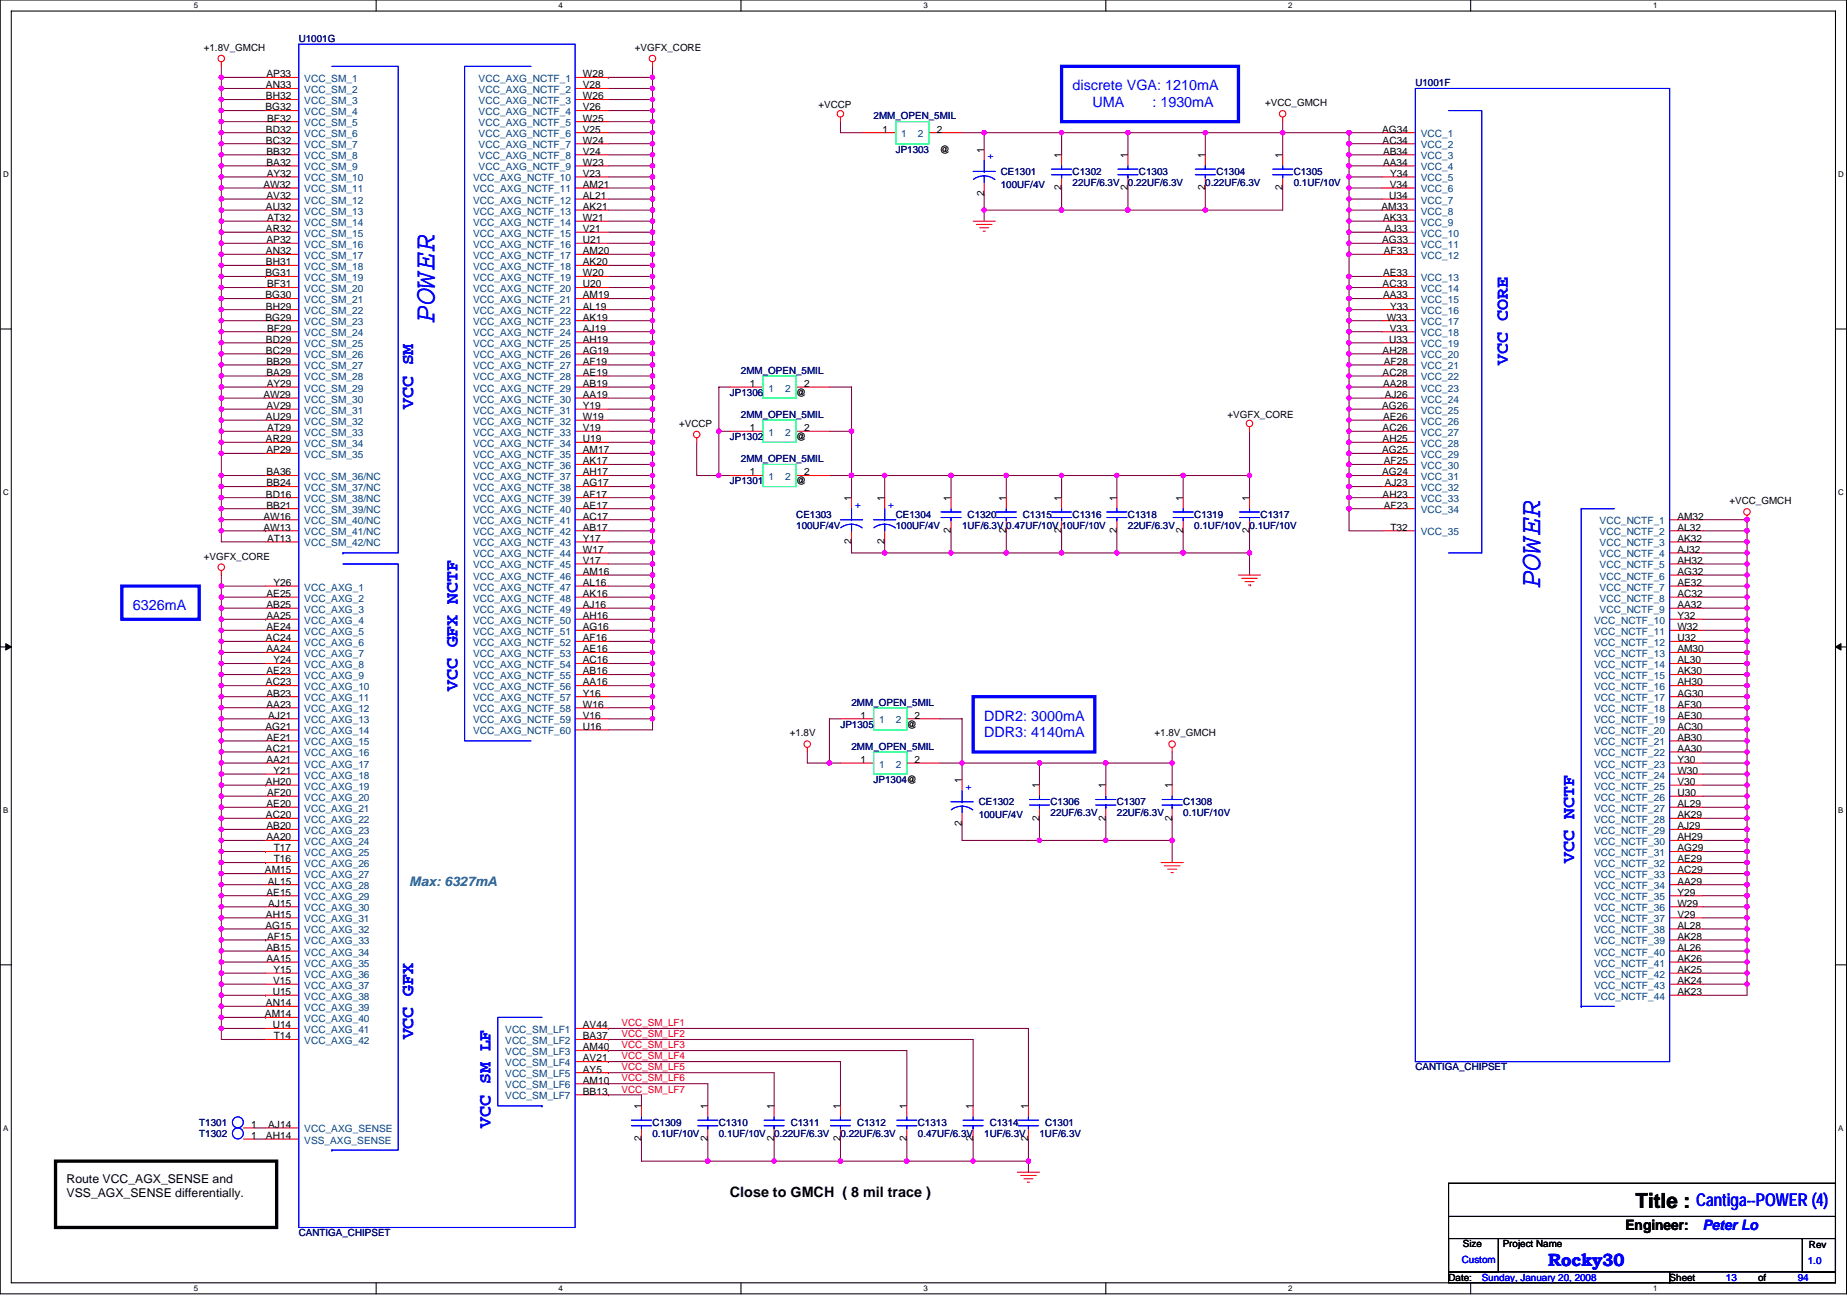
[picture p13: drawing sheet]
<svg xmlns="http://www.w3.org/2000/svg" width="297mm" height="210mm" viewBox="0 0 297 210" stroke-linecap="round" stroke-linejoin="round" font-family="sans-serif">
<defs><g id="words">
<g font-size="4.8" fill="#00f">
<text x="69.9" y="51.9" transform="rotate(-90 69.9 51.9)">POWER</text>
<text x="247.7" y="94.6" transform="rotate(-90 247.7 94.6)">POWER</text>
</g>
<text font-size="3.4" x="263" y="194.2">Title :</text>
<g font-size="2.8" fill="#00f">
<text x="242.5" y="58.7" transform="rotate(-90 242.5 58.7)">VCC CORE</text>
<text x="66.5" y="65.8" transform="rotate(-90 66.5 65.8)">VCC SM</text>
<text x="73.6" y="111.1" transform="rotate(-90 73.6 111.1)">VCC GFX NCTF</text>
<text x="253.1" y="138.7" transform="rotate(-90 253.1 138.7)">VCC NCTF</text>
<text x="66.5" y="167.1" transform="rotate(-90 66.5 167.1)">VCC GFX</text>
<text x="78.9" y="181.4" transform="rotate(-90 78.9 181.4)">VCC SM LF</text>
<text x="272.8" y="193.9">Cantiga--POWER (4)</text>
<text x="249" y="203.6">Rocky30</text>
</g>
<g font-size="2.3" fill="#00f">
<text x="172.5" y="14.5">discrete VGA: 1210mA</text>
<text x="175.7" y="17.2">UMA</text>
<text x="185.3" y="17.2">: 1930mA</text>
<text x="21.4" y="98.1">6326mA</text>
<text x="158.3" y="115.9">DDR2: 3000mA</text>
<text x="158.3" y="118.5">DDR3: 4140mA</text>
<text x="273.9" y="197.7">Peter Lo</text>
</g>
<g font-size="2.3">
<text x="117.4" y="192.4">Close to GMCH ( 8 mil trace )</text>
<text x="261.4" y="197.7">Engineer:</text>
</g>
<text font-size="2.1" fill="#008080" x="65.8" y="142.4">Max: 6327mA</text>
<g font-size="1.9">
<text x="10.7" y="190.2">Route VCC_AGX_SENSE and</text>
<text x="10.7" y="192.5">VSS_AGX_SENSE differentially.</text>
</g>
<g font-size="1.6">
<text x="32.8" y="8.2">+1.8V_GMCH</text>
<text x="102.1" y="8.2">+VGFX_CORE</text>
<text x="42.7" y="17.8">BG32</text>
<text x="42.8" y="14.2">AN33</text>
<text x="42.8" y="16">BH32</text>
<text x="42.9" y="12.4">AP33</text>
<text x="93.7" y="14.2">V28</text>
<text x="93.7" y="16">W26</text>
<text x="93.7" y="17.8">V26</text>
<text x="93.7" y="12.4">W28</text>
<text x="131.6" y="17.4">+VCCP</text>
<text x="203.5" y="17.1">+VCC_GMCH</text>
<text x="42.8" y="21.3">BD32</text>
<text x="42.8" y="23.1">BC32</text>
<text x="43" y="19.5">BF32</text>
<text x="93.7" y="19.5">W25</text>
<text x="93.7" y="21.3">V25</text>
<text x="93.7" y="23.1">W24</text>
<text x="141.9" y="21.3">1</text>
<text x="150.6" y="21.3">2</text>
<text x="222.3" y="21.3">AG34</text>
<text x="222.4" y="23.1">AC34</text>
<text x="42.9" y="24.9">BB32</text>
<text x="42.9" y="26.6">BA32</text>
<text x="42.9" y="28.4">AY32</text>
<text x="93.7" y="24.9">V24</text>
<text x="93.7" y="26.6">W23</text>
<text x="93.7" y="28.4">V23</text>
<text x="151.2" y="24.5">@</text>
<text x="158.3" y="24.5" transform="rotate(-90 158.3 24.5)">1</text>
<text x="170.7" y="25.4" transform="rotate(-90 170.7 25.4)">1</text>
<text x="181.4" y="25.4" transform="rotate(-90 181.4 25.4)">1</text>
<text x="193.8" y="25.4" transform="rotate(-90 193.8 25.4)">1</text>
<text x="206.3" y="25.4" transform="rotate(-90 206.3 25.4)">1</text>
<text x="222.4" y="24.9">AB34</text>
<text x="222.4" y="26.6">AA34</text>
<text x="223.6" y="28.4">Y34</text>
<text x="42.4" y="30.2">AW32</text>
<text x="42.8" y="33.8">AU32</text>
<text x="42.9" y="32">AV32</text>
<text x="42.9" y="35.5">AT32</text>
<text x="93.7" y="30.2">AM21</text>
<text x="93.7" y="32">AL21</text>
<text x="93.7" y="33.8">AK21</text>
<text x="93.7" y="35.5">W21</text>
<text x="158.3" y="31.5" transform="rotate(-90 158.3 31.5)">2</text>
<text x="170.7" y="30.6" transform="rotate(-90 170.7 30.6)">2</text>
<text x="181.4" y="30.6" transform="rotate(-90 181.4 30.6)">2</text>
<text x="193.8" y="30.6" transform="rotate(-90 193.8 30.6)">2</text>
<text x="206.3" y="30.6" transform="rotate(-90 206.3 30.6)">2</text>
<text x="222.2" y="33.8">AM33</text>
<text x="222.4" y="35.5">AK33</text>
<text x="223.4" y="32">U34</text>
<text x="223.5" y="30.2">V34</text>
<text x="42.8" y="37.3">AR32</text>
<text x="42.8" y="40.9">AN32</text>
<text x="42.9" y="39.1">AP32</text>
<text x="93.7" y="37.3">V21</text>
<text x="93.7" y="39.1">U21</text>
<text x="93.7" y="40.9">AM20</text>
<text x="222.3" y="39.1">AG33</text>
<text x="222.5" y="40.9">AF33</text>
<text x="222.7" y="37.3">AJ33</text>
<text x="42.7" y="44.4">BG31</text>
<text x="42.7" y="48">BG30</text>
<text x="42.8" y="42.7">BH31</text>
<text x="43" y="46.2">BF31</text>
<text x="93.7" y="42.7">AK20</text>
<text x="93.7" y="44.4">W20</text>
<text x="93.7" y="46.2">U20</text>
<text x="93.7" y="48">AM19</text>
<text x="222.4" y="46.2">AC33</text>
<text x="222.4" y="44.4">AE33</text>
<text x="222.4" y="48">AA33</text>
<text x="42.7" y="51.5">BG29</text>
<text x="42.8" y="49.8">BH29</text>
<text x="43" y="53.3">BF29</text>
<text x="93.7" y="49.8">AL19</text>
<text x="93.7" y="51.5">AK19</text>
<text x="93.7" y="53.3">AJ19</text>
<text x="223" y="51.5">W33</text>
<text x="223.5" y="53.3">V33</text>
<text x="223.6" y="49.8">Y33</text>
<text x="42.8" y="55.1">BD29</text>
<text x="42.8" y="56.9">BC29</text>
<text x="42.9" y="58.7">BB29</text>
<text x="93.7" y="55.1">AH19</text>
<text x="93.7" y="56.9">AG19</text>
<text x="93.7" y="58.7">AF19</text>
<text x="222.4" y="56.9">AH28</text>
<text x="222.5" y="58.7">AF28</text>
<text x="223.4" y="55.1">U33</text>
<text x="42.4" y="64">AW29</text>
<text x="42.9" y="60.4">BA29</text>
<text x="42.9" y="65.8">AV29</text>
<text x="42.9" y="62.2">AY29</text>
<text x="93.7" y="60.4">AE19</text>
<text x="93.7" y="62.2">AB19</text>
<text x="93.7" y="64">AA19</text>
<text x="93.7" y="65.8">Y19</text>
<text x="120.6" y="62.2">1</text>
<text x="128.1" y="63.6">@</text>
<text x="129.3" y="62.2">2</text>
<text x="222.3" y="65.8">AG26</text>
<text x="222.4" y="60.4">AC28</text>
<text x="222.4" y="62.2">AA28</text>
<text x="222.7" y="64">AJ26</text>
<text x="42.8" y="67.5">AU29</text>
<text x="42.8" y="71.1">AR29</text>
<text x="42.9" y="69.3">AT29</text>
<text x="93.7" y="67.5">W19</text>
<text x="93.7" y="69.3">V19</text>
<text x="93.7" y="71.1">U19</text>
<text x="109.2" y="68.6">+VCCP</text>
<text x="120.6" y="69.3">1</text>
<text x="128.1" y="70.8">@</text>
<text x="129.3" y="69.3">2</text>
<text x="197.4" y="67.2">+VGFX_CORE</text>
<text x="222.4" y="69.3">AC26</text>
<text x="222.4" y="71.1">AH25</text>
<text x="222.4" y="67.5">AE26</text>
<text x="42.9" y="72.9">AP29</text>
<text x="42.9" y="76.4">BA36</text>
<text x="93.7" y="72.9">AM17</text>
<text x="93.7" y="74.7">AK17</text>
<text x="93.7" y="76.4">AH17</text>
<text x="120.6" y="76.4">1</text>
<text x="128.1" y="77.9">@</text>
<text x="129.3" y="76.4">2</text>
<text x="222.3" y="72.9">AG25</text>
<text x="222.3" y="76.4">AG24</text>
<text x="222.5" y="74.7">AF25</text>
<text x="42.4" y="83.5">AW16</text>
<text x="42.8" y="80">BD16</text>
<text x="42.9" y="78.2">BB24</text>
<text x="42.9" y="81.8">BB21</text>
<text x="93.7" y="78.2">AG17</text>
<text x="93.7" y="80">AF17</text>
<text x="93.7" y="81.8">AE17</text>
<text x="93.7" y="83.5">AC17</text>
<text x="136.9" y="80.5" transform="rotate(-90 136.9 80.5)">1</text>
<text x="142.3" y="80.5" transform="rotate(-90 142.3 80.5)">1</text>
<text x="152.9" y="80.5" transform="rotate(-90 152.9 80.5)">1</text>
<text x="161.8" y="80.5" transform="rotate(-90 161.8 80.5)">1</text>
<text x="170.7" y="80.5" transform="rotate(-90 170.7 80.5)">1</text>
<text x="179.6" y="80.5" transform="rotate(-90 179.6 80.5)">1</text>
<text x="190.3" y="80.5" transform="rotate(-90 190.3 80.5)">1</text>
<text x="200.9" y="80.5" transform="rotate(-90 200.9 80.5)">1</text>
<text x="222.4" y="80">AH23</text>
<text x="222.5" y="81.8">AF23</text>
<text x="222.7" y="78.2">AJ23</text>
<text x="269.8" y="83.5">AM32</text>
<text x="278.1" y="81.1">+VCC_GMCH</text>
<text x="32.8" y="90">+VGFX_CORE</text>
<text x="42.4" y="85.3">AW13</text>
<text x="42.9" y="87.1">AT13</text>
<text x="93.7" y="85.3">AB17</text>
<text x="93.7" y="87.1">Y17</text>
<text x="93.7" y="88.9">W17</text>
<text x="136.9" y="87.5" transform="rotate(-90 136.9 87.5)">2</text>
<text x="142.3" y="87.5" transform="rotate(-90 142.3 87.5)">2</text>
<text x="152.9" y="85.7" transform="rotate(-90 152.9 85.7)">2</text>
<text x="161.8" y="85.7" transform="rotate(-90 161.8 85.7)">2</text>
<text x="170.7" y="85.7" transform="rotate(-90 170.7 85.7)">2</text>
<text x="179.6" y="85.7" transform="rotate(-90 179.6 85.7)">2</text>
<text x="190.3" y="85.7" transform="rotate(-90 190.3 85.7)">2</text>
<text x="200.9" y="85.7" transform="rotate(-90 200.9 85.7)">2</text>
<text x="223.6" y="85.3">T32</text>
<text x="269.8" y="85.3">AL32</text>
<text x="269.8" y="87.1">AK32</text>
<text x="269.8" y="88.9">AJ32</text>
<text x="42.9" y="96">AE25</text>
<text x="44" y="94.2">Y26</text>
<text x="93.7" y="90.7">V17</text>
<text x="93.7" y="92.4">AM16</text>
<text x="93.7" y="94.2">AL16</text>
<text x="93.7" y="96">AK16</text>
<text x="269.8" y="90.7">AH32</text>
<text x="269.8" y="92.4">AG32</text>
<text x="269.8" y="94.2">AE32</text>
<text x="269.8" y="96">AC32</text>
<text x="42.9" y="97.8">AB25</text>
<text x="42.9" y="99.5">AA25</text>
<text x="42.9" y="101.3">AE24</text>
<text x="93.7" y="97.8">AJ16</text>
<text x="93.7" y="99.5">AH16</text>
<text x="93.7" y="101.3">AG16</text>
<text x="269.8" y="97.8">AA32</text>
<text x="269.8" y="99.5">Y32</text>
<text x="269.8" y="101.3">W32</text>
<text x="42.8" y="103.1">AC24</text>
<text x="42.9" y="104.9">AA24</text>
<text x="44" y="106.7">Y24</text>
<text x="93.7" y="103.1">AF16</text>
<text x="93.7" y="104.9">AE16</text>
<text x="93.7" y="106.7">AC16</text>
<text x="269.8" y="103.1">U32</text>
<text x="269.8" y="104.9">AM30</text>
<text x="269.8" y="106.7">AL30</text>
<text x="42.8" y="110.2">AC23</text>
<text x="42.9" y="108.4">AE23</text>
<text x="42.9" y="112">AB23</text>
<text x="42.9" y="113.8">AA23</text>
<text x="93.7" y="108.4">AB16</text>
<text x="93.7" y="110.2">AA16</text>
<text x="93.7" y="112">Y16</text>
<text x="93.7" y="113.8">W16</text>
<text x="269.8" y="108.4">AK30</text>
<text x="269.8" y="112">AG30</text>
<text x="269.8" y="113.8">AF30</text>
<text x="269.8" y="110.2">AH30</text>
<text x="42.7" y="117.3">AG21</text>
<text x="42.9" y="119.1">AE21</text>
<text x="43.1" y="115.5">AJ21</text>
<text x="93.7" y="115.5">V16</text>
<text x="93.7" y="117.3">U16</text>
<text x="127" y="118.4">+1.8V</text>
<text x="138.4" y="115.5">1</text>
<text x="145.8" y="117">@</text>
<text x="147.1" y="115.5">2</text>
<text x="185.7" y="118.4">+1.8V_GMCH</text>
<text x="269.8" y="117.3">AC30</text>
<text x="269.8" y="115.5">AE30</text>
<text x="269.8" y="119.1">AB30</text>
<text x="42.8" y="120.9">AC21</text>
<text x="42.9" y="122.7">AA21</text>
<text x="44" y="124.4">Y21</text>
<text x="138.4" y="122.7">1</text>
<text x="147.1" y="122.7">2</text>
<text x="154.7" y="125.9" transform="rotate(-90 154.7 125.9)">1</text>
<text x="269.8" y="124.4">W30</text>
<text x="269.8" y="120.9">AA30</text>
<text x="269.8" y="122.7">Y30</text>
<text x="42.8" y="126.2">AH20</text>
<text x="42.8" y="131.6">AC20</text>
<text x="42.9" y="129.8">AE20</text>
<text x="43" y="128">AF20</text>
<text x="167.1" y="132" transform="rotate(-90 167.1 132)">2</text>
<text x="167.1" y="126.8" transform="rotate(-90 167.1 126.8)">1</text>
<text x="177.8" y="132" transform="rotate(-90 177.8 132)">2</text>
<text x="177.8" y="126.8" transform="rotate(-90 177.8 126.8)">1</text>
<text x="188.5" y="132" transform="rotate(-90 188.5 132)">2</text>
<text x="188.5" y="126.8" transform="rotate(-90 188.5 126.8)">1</text>
<text x="269.8" y="126.2">V30</text>
<text x="269.8" y="128">U30</text>
<text x="269.8" y="129.8">AL29</text>
<text x="269.8" y="131.6">AK29</text>
<text x="42.9" y="133.3">AB20</text>
<text x="42.9" y="135.1">AA20</text>
<text x="44" y="136.9">T17</text>
<text x="154.7" y="132.8" transform="rotate(-90 154.7 132.8)">2</text>
<text x="269.8" y="133.3">AJ29</text>
<text x="269.8" y="135.1">AH29</text>
<text x="269.8" y="136.9">AG29</text>
<text x="42.6" y="140.4">AM15</text>
<text x="42.9" y="144">AE15</text>
<text x="43" y="142.2">AL15</text>
<text x="44" y="138.7">T16</text>
<text x="269.8" y="138.7">AE29</text>
<text x="269.8" y="140.4">AC29</text>
<text x="269.8" y="142.2">AA29</text>
<text x="269.8" y="144">Y29</text>
<text x="42.7" y="149.3">AG15</text>
<text x="42.8" y="147.6">AH15</text>
<text x="43.1" y="145.8">AJ15</text>
<text x="269.8" y="149.3">AL28</text>
<text x="269.8" y="145.8">W29</text>
<text x="269.8" y="147.6">V29</text>
<text x="42.9" y="152.9">AB15</text>
<text x="42.9" y="154.7">AA15</text>
<text x="43" y="151.1">AF15</text>
<text x="269.8" y="151.1">AK28</text>
<text x="269.8" y="152.9">AL26</text>
<text x="269.8" y="154.7">AK26</text>
<text x="42.8" y="161.8">AN14</text>
<text x="43.9" y="160">U15</text>
<text x="43.9" y="158.2">V15</text>
<text x="44" y="156.4">Y15</text>
<text x="269.8" y="156.4">AK25</text>
<text x="269.8" y="158.2">AK24</text>
<text x="269.8" y="160">AK23</text>
<text x="42.6" y="163.6">AM14</text>
<text x="43.9" y="165.3">U14</text>
<text x="44" y="167.1">T14</text>
<text x="93.7" y="165.3">AV44</text>
<text x="93.7" y="167.1">BA37</text>
<text x="93.7" y="168.9">AM40</text>
<text x="93.7" y="170.7">AV21</text>
<text x="93.7" y="172.4">AY5</text>
<text x="93.7" y="174.2">AM10</text>
<text x="93.7" y="176">BB13</text>
<text x="103.1" y="178.3" transform="rotate(-90 103.1 178.3)">1</text>
<text x="113.8" y="178.3" transform="rotate(-90 113.8 178.3)">1</text>
<text x="124.5" y="178.3" transform="rotate(-90 124.5 178.3)">1</text>
<text x="135.1" y="178.3" transform="rotate(-90 135.1 178.3)">1</text>
<text x="145.8" y="178.3" transform="rotate(-90 145.8 178.3)">1</text>
<text x="156.5" y="178.3" transform="rotate(-90 156.5 178.3)">1</text>
<text x="165.4" y="178.3" transform="rotate(-90 165.4 178.3)">1</text>
<text x="40.4" y="183.1">1</text>
<text x="40.4" y="181.3">1</text>
<text x="42.8" y="183.1">AH14</text>
<text x="43.1" y="181.3">AJ14</text>
<text x="103.1" y="183.5" transform="rotate(-90 103.1 183.5)">2</text>
<text x="113.8" y="183.5" transform="rotate(-90 113.8 183.5)">2</text>
<text x="124.5" y="183.5" transform="rotate(-90 124.5 183.5)">2</text>
<text x="135.1" y="183.5" transform="rotate(-90 135.1 183.5)">2</text>
<text x="145.8" y="183.5" transform="rotate(-90 145.8 183.5)">2</text>
<text x="156.5" y="183.5" transform="rotate(-90 156.5 183.5)">2</text>
<text x="165.4" y="183.5" transform="rotate(-90 165.4 183.5)">2</text>
<text x="235.3" y="200.6">Size</text>
<text x="241.7" y="200.6">Project Name</text>
<text x="290.9" y="200.7">Rev</text>
<text x="233" y="205.9">Date:</text>
<text x="268.5" y="205.9">Sheet</text>
<text x="282.7" y="205.9">of</text>
</g>
<g font-size="1.6" fill="#000080">
<text x="48" y="6.8">U1001G</text>
<text x="227.6" y="13.9">U1001F</text>
<text x="140.5" y="19.2">2MM_OPEN_5MIL</text>
<text x="144.1" y="24.5">JP1303</text>
<text x="160.9" y="28.1">CE1301</text>
<text x="172.5" y="28.1">C1302</text>
<text x="172.5" y="29.9">22UF/6.3V</text>
<text x="181.4" y="29.9">0.22UF/6.3V</text>
<text x="183.2" y="28.1">C1303</text>
<text x="193.8" y="29.9">0.22UF/6.3V</text>
<text x="195.6" y="28.1">C1304</text>
<text x="208.1" y="28.1">C1305</text>
<text x="208.1" y="29.9">0.1UF/10V</text>
<text x="160.9" y="30.2">100UF/4V</text>
<text x="117.4" y="63.6">JP1306</text>
<text x="119.2" y="60.1">2MM_OPEN_5MIL</text>
<text x="117.4" y="70.8">JP1302</text>
<text x="119.2" y="67.2">2MM_OPEN_5MIL</text>
<text x="117.4" y="77.9">JP1301</text>
<text x="119.2" y="74.3">2MM_OPEN_5MIL</text>
<text x="128.1" y="83.2">CE1303</text>
<text x="144.1" y="83.2">CE1304</text>
<text x="155.6" y="83.2">C1320</text>
<text x="164.5" y="83.2">C1315</text>
<text x="172.5" y="83.2">C1316</text>
<text x="181.4" y="83.2">C1318</text>
<text x="192.1" y="83.2">C1319</text>
<text x="202.7" y="83.2">C1317</text>
<text x="128.1" y="85">100UF/4V</text>
<text x="144.1" y="85">100UF/4V</text>
<text x="154.7" y="85">1UF/6.3V 0.47UF/10V 10UF/10V</text>
<text x="181.4" y="85">22UF/6.3V</text>
<text x="192.1" y="85">0.1UF/10V</text>
<text x="201" y="85">0.1UF/10V</text>
<text x="136.9" y="113.4">2MM_OPEN_5MIL</text>
<text x="135.2" y="117">JP1305</text>
<text x="136.9" y="120.5">2MM_OPEN_5MIL</text>
<text x="140.5" y="125.9">JP1304@</text>
<text x="157.4" y="129.4">CE1302</text>
<text x="157.4" y="131.6">100UF/4V</text>
<text x="168.9" y="129.4">C1306</text>
<text x="168.9" y="131.2">22UF/6.3V</text>
<text x="179.6" y="129.4">C1307</text>
<text x="179.6" y="131.2">22UF/6.3V</text>
<text x="190.3" y="129.4">C1308</text>
<text x="190.3" y="131.2">0.1UF/10V</text>
<text x="227.6" y="172.1">CANTIGA_CHIPSET</text>
<text x="32" y="182.8">T1302</text>
<text x="32" y="181">T1301</text>
<text x="104.9" y="181">C1309</text>
<text x="104.9" y="182.8">0.1UF/10V</text>
<text x="115.6" y="181">C1310</text>
<text x="115.6" y="182.8">0.1UF/10V</text>
<text x="124.5" y="182.8">0.22UF/6.3V</text>
<text x="127.2" y="181">C1311</text>
<text x="135.2" y="182.8">0.22UF/6.3V</text>
<text x="137.8" y="181">C1312</text>
<text x="147.6" y="181">C1313</text>
<text x="147.6" y="182.8">0.47UF/6.3V</text>
<text x="158.3" y="182.8">1UF/6.3V</text>
<text x="159.2" y="181">C1314</text>
<text x="167.2" y="182.8">1UF/6.3V</text>
<text x="168.1" y="181">C1301</text>
<text x="48" y="198.8">CANTIGA_CHIPSET</text>
</g>
<g font-size="1.6" fill="#004080">
<text x="48.9" y="14.9">VCC_SM_2</text>
<text x="48.9" y="16.7">VCC_SM_3</text>
<text x="48.9" y="13.2">VCC_SM_1</text>
<text x="77" y="14.9">VCC_AXG_NCTF_2</text>
<text x="77" y="16.7">VCC_AXG_NCTF_3</text>
<text x="77" y="13.2">VCC_AXG_NCTF_1</text>
<text x="48.9" y="22.1">VCC_SM_6</text>
<text x="48.9" y="23.8">VCC_SM_7</text>
<text x="48.9" y="18.5">VCC_SM_4</text>
<text x="48.9" y="20.3">VCC_SM_5</text>
<text x="77" y="18.5">VCC_AXG_NCTF_4</text>
<text x="77" y="20.3">VCC_AXG_NCTF_5</text>
<text x="77" y="22.1">VCC_AXG_NCTF_6</text>
<text x="77" y="23.8">VCC_AXG_NCTF_7</text>
<text x="144.9" y="22.1">1</text>
<text x="147.6" y="22.1">2</text>
<text x="228.5" y="22.1">VCC_1</text>
<text x="228.5" y="23.8">VCC_2</text>
<text x="48.9" y="29.2">VCC_SM_10</text>
<text x="48.9" y="25.6">VCC_SM_8</text>
<text x="48.9" y="27.4">VCC_SM_9</text>
<text x="76.1" y="29.2">VCC_AXG_NCTF_10</text>
<text x="77" y="25.6">VCC_AXG_NCTF_8</text>
<text x="77" y="27.4">VCC_AXG_NCTF_9</text>
<text x="228.5" y="25.6">VCC_3</text>
<text x="228.5" y="27.4">VCC_4</text>
<text x="228.5" y="29.2">VCC_5</text>
<text x="48.9" y="30.9">VCC_SM_11</text>
<text x="48.9" y="32.7">VCC_SM_12</text>
<text x="48.9" y="34.5">VCC_SM_13</text>
<text x="76.1" y="30.9">VCC_AXG_NCTF_11</text>
<text x="76.1" y="32.7">VCC_AXG_NCTF_12</text>
<text x="76.1" y="34.5">VCC_AXG_NCTF_13</text>
<text x="228.5" y="30.9">VCC_6</text>
<text x="228.5" y="32.7">VCC_7</text>
<text x="228.5" y="34.5">VCC_8</text>
<text x="48.9" y="36.3">VCC_SM_14</text>
<text x="48.9" y="38.1">VCC_SM_15</text>
<text x="48.9" y="39.8">VCC_SM_16</text>
<text x="48.9" y="41.6">VCC_SM_17</text>
<text x="76.1" y="36.3">VCC_AXG_NCTF_14</text>
<text x="76.1" y="38.1">VCC_AXG_NCTF_15</text>
<text x="76.1" y="39.8">VCC_AXG_NCTF_16</text>
<text x="76.1" y="41.6">VCC_AXG_NCTF_17</text>
<text x="228.5" y="36.3">VCC_9</text>
<text x="228.5" y="38.1">VCC_10</text>
<text x="228.5" y="39.8">VCC_11</text>
<text x="228.5" y="41.6">VCC_12</text>
<text x="48.9" y="46.9">VCC_SM_20</text>
<text x="48.9" y="43.4">VCC_SM_18</text>
<text x="48.9" y="45.2">VCC_SM_19</text>
<text x="76.1" y="43.4">VCC_AXG_NCTF_18</text>
<text x="76.1" y="45.2">VCC_AXG_NCTF_19</text>
<text x="76.1" y="46.9">VCC_AXG_NCTF_20</text>
<text x="228.5" y="45.2">VCC_13</text>
<text x="228.5" y="46.9">VCC_14</text>
<text x="48.9" y="48.7">VCC_SM_21</text>
<text x="48.9" y="50.5">VCC_SM_22</text>
<text x="48.9" y="52.3">VCC_SM_23</text>
<text x="76.1" y="48.7">VCC_AXG_NCTF_21</text>
<text x="76.1" y="50.5">VCC_AXG_NCTF_22</text>
<text x="76.1" y="52.3">VCC_AXG_NCTF_23</text>
<text x="228.5" y="48.7">VCC_15</text>
<text x="228.5" y="50.5">VCC_16</text>
<text x="228.5" y="52.3">VCC_17</text>
<text x="48.9" y="54.1">VCC_SM_24</text>
<text x="48.9" y="55.8">VCC_SM_25</text>
<text x="48.9" y="57.6">VCC_SM_26</text>
<text x="48.9" y="59.4">VCC_SM_27</text>
<text x="76.1" y="54.1">VCC_AXG_NCTF_24</text>
<text x="76.1" y="55.8">VCC_AXG_NCTF_25</text>
<text x="76.1" y="57.6">VCC_AXG_NCTF_26</text>
<text x="76.1" y="59.4">VCC_AXG_NCTF_27</text>
<text x="228.5" y="54.1">VCC_18</text>
<text x="228.5" y="55.8">VCC_19</text>
<text x="228.5" y="57.6">VCC_20</text>
<text x="228.5" y="59.4">VCC_21</text>
<text x="48.9" y="64.7">VCC_SM_30</text>
<text x="48.9" y="61.2">VCC_SM_28</text>
<text x="48.9" y="62.9">VCC_SM_29</text>
<text x="76.1" y="61.2">VCC_AXG_NCTF_28</text>
<text x="76.1" y="62.9">VCC_AXG_NCTF_29</text>
<text x="76.1" y="64.7">VCC_AXG_NCTF_30</text>
<text x="123.6" y="62.9">1</text>
<text x="126.3" y="62.9">2</text>
<text x="228.5" y="61.2">VCC_22</text>
<text x="228.5" y="62.9">VCC_23</text>
<text x="228.5" y="64.7">VCC_24</text>
<text x="48.9" y="66.5">VCC_SM_31</text>
<text x="48.9" y="68.3">VCC_SM_32</text>
<text x="48.9" y="70.1">VCC_SM_33</text>
<text x="48.9" y="71.8">VCC_SM_34</text>
<text x="76.1" y="66.5">VCC_AXG_NCTF_31</text>
<text x="76.1" y="68.3">VCC_AXG_NCTF_32</text>
<text x="76.1" y="70.1">VCC_AXG_NCTF_33</text>
<text x="76.1" y="71.8">VCC_AXG_NCTF_34</text>
<text x="123.6" y="70.1">1</text>
<text x="126.3" y="70.1">2</text>
<text x="228.5" y="66.5">VCC_25</text>
<text x="228.5" y="68.3">VCC_26</text>
<text x="228.5" y="70.1">VCC_27</text>
<text x="228.5" y="71.8">VCC_28</text>
<text x="48.9" y="73.6">VCC_SM_35</text>
<text x="48.9" y="77.2">VCC_SM_36/NC</text>
<text x="76.1" y="73.6">VCC_AXG_NCTF_35</text>
<text x="76.1" y="75.4">VCC_AXG_NCTF_36</text>
<text x="76.1" y="77.2">VCC_AXG_NCTF_37</text>
<text x="123.6" y="77.2">1</text>
<text x="126.3" y="77.2">2</text>
<text x="228.5" y="73.6">VCC_29</text>
<text x="228.5" y="75.4">VCC_30</text>
<text x="228.5" y="77.2">VCC_31</text>
<text x="48.9" y="79">VCC_SM_37/NC</text>
<text x="48.9" y="80.7">VCC_SM_38/NC</text>
<text x="48.9" y="82.5">VCC_SM_39/NC</text>
<text x="76.1" y="79">VCC_AXG_NCTF_38</text>
<text x="76.1" y="80.7">VCC_AXG_NCTF_39</text>
<text x="76.1" y="82.5">VCC_AXG_NCTF_40</text>
<text x="228.5" y="79">VCC_32</text>
<text x="228.5" y="80.7">VCC_33</text>
<text x="228.5" y="82.5">VCC_34</text>
<text x="48.9" y="84.3">VCC_SM_40/NC</text>
<text x="48.9" y="86.1">VCC_SM_41/NC</text>
<text x="48.9" y="87.8">VCC_SM_42/NC</text>
<text x="76.1" y="84.3">VCC_AXG_NCTF_41</text>
<text x="76.1" y="86.1">VCC_AXG_NCTF_42</text>
<text x="76.1" y="87.8">VCC_AXG_NCTF_43</text>
<text x="76.1" y="89.6">VCC_AXG_NCTF_44</text>
<text x="228.5" y="86.1">VCC_35</text>
<text x="257.3" y="84.3">VCC_NCTF_1</text>
<text x="257.3" y="86.1">VCC_NCTF_2</text>
<text x="257.3" y="87.8">VCC_NCTF_3</text>
<text x="257.3" y="89.6">VCC_NCTF_4</text>
<text x="48.9" y="95">VCC_AXG_1</text>
<text x="76.1" y="91.4">VCC_AXG_NCTF_45</text>
<text x="76.1" y="93.2">VCC_AXG_NCTF_46</text>
<text x="76.1" y="95">VCC_AXG_NCTF_47</text>
<text x="257.3" y="91.4">VCC_NCTF_5</text>
<text x="257.3" y="93.2">VCC_NCTF_6</text>
<text x="257.3" y="95">VCC_NCTF_7</text>
<text x="48.9" y="96.7">VCC_AXG_2</text>
<text x="48.9" y="98.5">VCC_AXG_3</text>
<text x="48.9" y="100.3">VCC_AXG_4</text>
<text x="76.1" y="96.7">VCC_AXG_NCTF_48</text>
<text x="76.1" y="98.5">VCC_AXG_NCTF_49</text>
<text x="76.1" y="100.3">VCC_AXG_NCTF_50</text>
<text x="256.4" y="100.3">VCC_NCTF_10</text>
<text x="257.3" y="98.5">VCC_NCTF_9</text>
<text x="257.3" y="96.7">VCC_NCTF_8</text>
<text x="48.9" y="102.1">VCC_AXG_5</text>
<text x="48.9" y="103.8">VCC_AXG_6</text>
<text x="48.9" y="105.6">VCC_AXG_7</text>
<text x="48.9" y="107.4">VCC_AXG_8</text>
<text x="76.1" y="102.1">VCC_AXG_NCTF_51</text>
<text x="76.1" y="103.8">VCC_AXG_NCTF_52</text>
<text x="76.1" y="105.6">VCC_AXG_NCTF_53</text>
<text x="76.1" y="107.4">VCC_AXG_NCTF_54</text>
<text x="256.4" y="102.1">VCC_NCTF_11</text>
<text x="256.4" y="103.8">VCC_NCTF_12</text>
<text x="256.4" y="105.6">VCC_NCTF_13</text>
<text x="256.4" y="107.4">VCC_NCTF_14</text>
<text x="48.9" y="109.2">VCC_AXG_9</text>
<text x="48.9" y="111">VCC_AXG_10</text>
<text x="48.9" y="112.7">VCC_AXG_11</text>
<text x="76.1" y="109.2">VCC_AXG_NCTF_55</text>
<text x="76.1" y="111">VCC_AXG_NCTF_56</text>
<text x="76.1" y="112.7">VCC_AXG_NCTF_57</text>
<text x="256.4" y="109.2">VCC_NCTF_15</text>
<text x="256.4" y="112.7">VCC_NCTF_17</text>
<text x="256.4" y="111">VCC_NCTF_16</text>
<text x="48.9" y="114.5">VCC_AXG_12</text>
<text x="48.9" y="116.3">VCC_AXG_13</text>
<text x="48.9" y="118.1">VCC_AXG_14</text>
<text x="48.9" y="119.8">VCC_AXG_15</text>
<text x="76.1" y="114.5">VCC_AXG_NCTF_58</text>
<text x="76.1" y="116.3">VCC_AXG_NCTF_59</text>
<text x="76.1" y="118.1">VCC_AXG_NCTF_60</text>
<text x="141.4" y="116.3">1</text>
<text x="144.1" y="116.3">2</text>
<text x="256.4" y="118.1">VCC_NCTF_20</text>
<text x="256.4" y="114.5">VCC_NCTF_18</text>
<text x="256.4" y="116.3">VCC_NCTF_19</text>
<text x="256.4" y="119.8">VCC_NCTF_21</text>
<text x="48.9" y="121.6">VCC_AXG_16</text>
<text x="48.9" y="123.4">VCC_AXG_17</text>
<text x="48.9" y="125.2">VCC_AXG_18</text>
<text x="141.4" y="123.4">1</text>
<text x="144.1" y="123.4">2</text>
<text x="256.4" y="125.2">VCC_NCTF_24</text>
<text x="256.4" y="121.6">VCC_NCTF_22</text>
<text x="256.4" y="123.4">VCC_NCTF_23</text>
<text x="48.9" y="127">VCC_AXG_19</text>
<text x="48.9" y="128.7">VCC_AXG_20</text>
<text x="48.9" y="130.5">VCC_AXG_21</text>
<text x="256.4" y="127">VCC_NCTF_25</text>
<text x="256.4" y="128.7">VCC_NCTF_26</text>
<text x="256.4" y="130.5">VCC_NCTF_27</text>
<text x="48.9" y="132.3">VCC_AXG_22</text>
<text x="48.9" y="134.1">VCC_AXG_23</text>
<text x="48.9" y="135.8">VCC_AXG_24</text>
<text x="48.9" y="137.6">VCC_AXG_25</text>
<text x="256.4" y="134.1">VCC_NCTF_29</text>
<text x="256.4" y="135.8">VCC_NCTF_30</text>
<text x="256.4" y="137.6">VCC_NCTF_31</text>
<text x="256.4" y="132.3">VCC_NCTF_28</text>
<text x="48.9" y="141.2">VCC_AXG_27</text>
<text x="48.9" y="143">VCC_AXG_28</text>
<text x="48.9" y="139.4">VCC_AXG_26</text>
<text x="256.4" y="139.4">VCC_NCTF_32</text>
<text x="256.4" y="141.2">VCC_NCTF_33</text>
<text x="256.4" y="143">VCC_NCTF_34</text>
<text x="48.9" y="146.5">VCC_AXG_30</text>
<text x="48.9" y="148.3">VCC_AXG_31</text>
<text x="48.9" y="144.7">VCC_AXG_29</text>
<text x="256.4" y="144.7">VCC_NCTF_35</text>
<text x="256.4" y="146.5">VCC_NCTF_36</text>
<text x="256.4" y="148.3">VCC_NCTF_37</text>
<text x="48.9" y="151.8">VCC_AXG_33</text>
<text x="48.9" y="153.6">VCC_AXG_34</text>
<text x="48.9" y="150.1">VCC_AXG_32</text>
<text x="48.9" y="155.4">VCC_AXG_35</text>
<text x="256.4" y="150.1">VCC_NCTF_38</text>
<text x="256.4" y="151.8">VCC_NCTF_39</text>
<text x="256.4" y="153.6">VCC_NCTF_40</text>
<text x="256.4" y="155.4">VCC_NCTF_41</text>
<text x="48.9" y="157.2">VCC_AXG_36</text>
<text x="48.9" y="159">VCC_AXG_37</text>
<text x="48.9" y="160.7">VCC_AXG_38</text>
<text x="256.4" y="157.2">VCC_NCTF_42</text>
<text x="256.4" y="159">VCC_NCTF_43</text>
<text x="256.4" y="160.7">VCC_NCTF_44</text>
<text x="48.9" y="162.5">VCC_AXG_39</text>
<text x="48.9" y="164.3">VCC_AXG_40</text>
<text x="48.9" y="166.1">VCC_AXG_41</text>
<text x="48.9" y="167.9">VCC_AXG_42</text>
<text x="81.3" y="166.1">VCC_SM_LF1</text>
<text x="81.3" y="167.9">VCC_SM_LF2</text>
<text x="81.3" y="169.6">VCC_SM_LF3</text>
<text x="81.3" y="171.4">VCC_SM_LF4</text>
<text x="81.3" y="173.2">VCC_SM_LF5</text>
<text x="81.3" y="175">VCC_SM_LF6</text>
<text x="81.3" y="176.7">VCC_SM_LF7</text>
<text x="48.9" y="182.1">VCC_AXG_SENSE</text>
<text x="48.9" y="183.9">VSS_AXG_SENSE</text>
</g>
<g font-size="1.6" fill="#00f">
<text x="158.8" y="25.6">+</text>
<text x="137.5" y="81.6">+</text>
<text x="142.8" y="81.6">+</text>
<text x="155.3" y="127">+</text>
<text x="235.1" y="203.1">Custom</text>
<text x="290.7" y="203.2">1.0</text>
<text x="238.3" y="205.9">Sunday, January 20, 2008</text>
<text x="277.6" y="205.9">13</text>
<text x="289.1" y="205.9">94</text>
</g>
<g font-size="1.6" fill="#f00">
<text x="100" y="166.8">VCC_SM_LF2</text>
<text x="100" y="165">VCC_SM_LF1</text>
<text x="100" y="168.6">VCC_SM_LF3</text>
<text x="100" y="173.9">VCC_SM_LF6</text>
<text x="100" y="172.1">VCC_SM_LF5</text>
<text x="100" y="170.3">VCC_SM_LF4</text>
<text x="100" y="175.7">VCC_SM_LF7</text>
</g>
<g font-size="1.3">
<text x="31.2" y="1.3">5</text>
<text x="89.8" y="1.3">4</text>
<text x="148.5" y="1.3">3</text>
<text x="207.2" y="1.3">2</text>
<text x="265.8" y="1.3">1</text>
<text x=".5" y="28.5">D</text>
<text x="295.6" y="28.5">D</text>
<text x=".5" y="79.6">C</text>
<text x="295.6" y="79.6">C</text>
<text x=".5" y="130.7">B</text>
<text x="295.6" y="130.7">B</text>
<text x=".5" y="181.8">A</text>
<text x="295.6" y="181.8">A</text>
<text x="31.2" y="207.6">5</text>
<text x="89.8" y="207.6">4</text>
<text x="148.5" y="207.6">3</text>
<text x="207.2" y="207.6">2</text>
<text x="265.8" y="207.6">1</text>
</g>
</g></defs>
<path d="M0 0h297v208h-297zM1.8 1.8h293.4v204.4h-293.4z" fill="none" stroke="#000" stroke-width=".17"/>
<g fill="#fff">
<path d="M31.2 .2h.7v1.4h-.7z"/>
<path d="M31.2 206.4h.7v1.5h-.7z"/>
</g>
<path d="M60.5 0v1.8M60.5 206.2v1.8" fill="none" stroke="#000" stroke-width=".17"/>
<g fill="#fff">
<path d="M89.8 .2h.7v1.4h-.7z"/>
<path d="M89.8 206.4h.7v1.5h-.7z"/>
</g>
<path d="M119.2 0v1.8M119.2 206.2v1.8" fill="none" stroke="#000" stroke-width=".17"/>
<g fill="#fff">
<path d="M148.5 .2h.7v1.4h-.7z"/>
<path d="M148.5 206.4h.7v1.5h-.7z"/>
</g>
<path d="M177.8 0v1.8M177.8 206.2v1.8" fill="none" stroke="#000" stroke-width=".17"/>
<g fill="#fff">
<path d="M207.2 .2h.7v1.4h-.7z"/>
<path d="M207.2 206.4h.7v1.5h-.7z"/>
</g>
<path d="M236.5 0v1.8M236.5 206.2v1.8" fill="none" stroke="#000" stroke-width=".17"/>
<g fill="#fff">
<path d="M265.9 .2h.6v1.4h-.6z"/>
<path d="M265.9 206.4h.6v1.5h-.6z"/>
<path d="M.5 27.3h.9v1.4h-.9z"/>
<path d="M295.6 27.3h.9v1.4h-.9z"/>
<path d="M.5 78.4h.9v1.5h-.9z"/>
<path d="M295.6 78.4h.9v1.5h-.9z"/>
</g>
<path d="M0 52.9h1.8M295.2 52.9h1.8" fill="none" stroke="#000" stroke-width=".17"/>
<g fill="#fff">
<path d="M.5 129.6h.8v1.4h-.8z"/>
<path d="M295.6 129.6h.9v1.4h-.9z"/>
</g>
<path d="M0 104h1.8M295.2 104h1.8" fill="none" stroke="#000" stroke-width=".17"/>
<path d="M.9 103.5l.9 .5-.9 .5zM295.2 104l.9-.5v1z" fill="#000" stroke="#000" stroke-width=".16"/>
<g fill="#fff">
<path d="M.5 180.7h.8v1.4h-.8z"/>
<path d="M295.6 180.7h.9v1.4h-.9z"/>
</g>
<path d="M0 155.1h1.8M295.2 155.1h1.8M233 190.2h62.2v14.3h-62.2zM233 199.1h8v5.4h-8zM233 195.6h62.2M241.1 199.1h48.8M289.9 199.1h5.3v5.4h-5.3zM289.9 199.1h.1M295.2 195.6h.1M233 204.5h35.5v1.7h-35.5zM268.5 204.5h26.7v1.7h-26.7z" fill="none" stroke="#000" stroke-width=".17"/>
<g fill="none" stroke="#800040" stroke-width=".17">
<path d="M35.6 12.4h.1M35.6 19.6h.1M35.6 19.6h7.1M35.6 14.2h7.1M35.6 16h7.1M35.6 17.8h7.1M35.6 12.4h7.1M35.6 14.2h.1M35.6 17.8h.1M35.6 16h.1M35.6 10.7v1.7M35.6 12.4v32"/>
<path d="M97.8 14.2h7.1M97.8 17.8h7.1M97.8 16h7.1M97.8 12.4h.1M97.8 19.6h7.1M97.8 12.4h7.1M104.9 14.2h.1M104.9 19.6h.1M104.9 19.6v1.7M104.9 12.4v1.8M104.9 17.8h.1M104.9 16h.1"/>
<path d="M104.9 10.7v1.7M104.9 14.2v5.4M135.2 19.6v1.7h3.5M206.3 19.6v1.7M35.6 28.4h7.1M35.6 32h7.1M35.6 26.7h7.1M35.6 23.1h7.1M35.6 24.9h7.1M35.6 33.8h7.1M35.6 26.7h.1M35.6 30.2h7.1"/>
<path d="M35.6 35.6h7.1M35.6 37.3h7.1M35.6 39.1h7.1M35.6 21.3h7.1M35.6 30.2h.1M35.6 32h.1M35.6 21.3h.1M35.6 28.4h.1M35.6 39.1h.1M35.6 23.1h.1M35.6 37.3h.1M35.6 35.6h.1"/>
<path d="M35.6 33.8h.1M35.6 24.9h.1M97.8 26.7h7.1M97.8 28.4h7.1M97.8 39.1h7.1M97.8 24.9h7.1M97.8 30.2h7.1M97.8 37.3h7.1M97.8 33.8h7.1M97.8 21.3h7.1M97.8 35.6h7.1M97.8 23.1h7.1"/>
<path d="M97.8 32h7.1M104.9 33.8h.1M104.9 35.6h.1M104.9 23.1h.1M104.9 21.3h.1M104.9 23.1v1.8M104.9 28.4h.1M104.9 32h.1M104.9 24.9h.1M104.9 35.6v1.7M104.9 26.7h.1M104.9 39.1h.1"/>
<path d="M104.9 33.8v1.8M104.9 32v1.8M104.9 37.3h.1M104.9 30.2h.1M104.9 21.3v1.8M104.9 24.9v7.1M104.9 37.3v5.4M154.7 21.3h3.6M158.3 33.8h12.4M158.3 33.8h.1M158.3 21.3v2.7M158.3 31.1v2.7"/>
<path d="M158.3 21.3h.1M158.3 21.3h48M158.3 33.8v1.8M170.7 21.3h.1M170.7 33.8h.1M170.7 30.2v3.6M170.7 21.3v3.6M181.4 30.2v3.6M181.4 21.3v3.6M181.4 21.3h.1M181.4 33.8h.1M193.8 33.8h.1"/>
<path d="M193.8 30.2v3.6M193.8 21.3v3.6M193.8 21.3h.1M206.3 21.3h10.7M206.3 30.2v3.6h-35.6M206.3 21.3v3.6M217 39.1v1.8M217 26.7h.1M217 24.9h5.3M217 23.1h.1M217 21.3v1.8h5.3M217 21.3h.1"/>
<path d="M217 21.3h5.3M217 33.8h5.3M217 28.4h5.3M217 24.9h.1M217 37.3h.1M217 30.2h5.3M217 32h.1M217 35.6h5.3M217 30.2h.1M217 39.1h5.3M217 28.4h.1M217 26.7h5.3"/>
<path d="M217 32h5.3M217 35.6h.1M217 33.8h.1M217 23.1v16M217 37.3h5.3M35.6 48h7.1M35.6 58.7h7.1M35.6 53.3h7.1M35.6 51.6h7.1M35.6 56.9h7.1M35.6 42.7h7.1M35.6 49.8h7.1"/>
<path d="M35.6 46.2h7.1M35.6 55.1h7.1M35.6 44.4v1.8M35.6 46.2h.1M35.6 40.9h7.1M35.6 40.9h.1M35.6 53.3h.1M35.6 48h.1M35.6 49.8h.1M35.6 58.7h.1M35.6 51.6h.1M35.6 56.9h.1"/>
<path d="M35.6 55.1h.1M35.6 42.7h.1M35.6 44.4h7.1M35.6 46.2v39.1M42.7 44.4h.1M97.8 56.9h7.1M97.8 53.3h7.1M97.8 40.9h7.1M97.8 58.7h7.1M97.8 49.8h7.1M97.8 42.7h7.1M97.8 55.1h7.1"/>
<path d="M97.8 44.4h7.1M97.8 51.6h7.1M97.8 46.2h7.1M97.8 48h7.1M104.9 44.4h.1M104.9 46.2h.1M104.9 51.6h.1M104.9 49.8h.1M104.9 53.3h.1M104.9 56.9h.1M104.9 48v1.8M104.9 55.1h.1"/>
<path d="M104.9 48h.1M104.9 40.9h.1M104.9 58.7h.1M104.9 42.7v1.7M104.9 46.2v1.8M104.9 44.4v1.8M104.9 49.8v10.7M217 58.7h5.3M217 56.9h5.3M217 49.8h.1M217 53.3h.1M217 48h.1"/>
<path d="M217 51.6h.1M217 55.1h5.3M217 46.2h.1M217 44.4v1.8M217 48h5.3M217 51.6h5.3M217 49.8h5.3M217 58.7h.1M217 46.2h5.3M217 44.4h.1M217 53.3h5.3M217 40.9h5.3"/>
<path d="M217 55.1h.1M217 40.9h.1M217 56.9h.1M217 40.9v3.5M217 46.2v16M217 44.4h5.3M35.6 60.5h7.1M35.6 62.2h7.1M35.6 65.8h7.1M35.6 69.3h7.1M35.6 67.6h7.1M35.6 72.9h7.1"/>
<path d="M35.6 64h7.1M35.6 71.1h7.1M35.6 60.5h.1M35.6 62.2h.1M35.6 69.3h.1M35.6 71.1h.1M35.6 64h.1M35.6 67.6h.1M35.6 65.8h.1M35.6 76.5h7.1M35.6 72.9h.1M35.6 78.2h7.1"/>
<path d="M35.6 76.5h.1M35.6 78.2h.1M97.8 71.1h7.1M97.8 74.7h7.1M97.8 64h7.1M97.8 69.3h7.1M97.8 78.2h7.1M97.8 67.6h7.1M97.8 65.8h7.1M97.8 62.2h7.1M97.8 76.5h7.1M97.8 72.9h7.1"/>
<path d="M97.8 60.5h7.1M104.9 65.8h.1M104.9 78.2h.1M104.9 76.5v1.7M104.9 76.5h.1M104.9 62.2h.1M104.9 69.3h.1M104.9 72.9h.1M104.9 67.6h.1M104.9 60.5h.1M104.9 72.9v1.8M104.9 62.2v1.8"/>
<path d="M104.9 60.5v1.7M104.9 74.7h.1M104.9 64h.1M104.9 71.1h.1M104.9 64v8.9M104.9 74.7v1.8M104.9 78.2v8.9M112.1 71.1v5.4h3.5M115.6 69.3h1.8M115.6 69.3h.1M115.6 76.5h1.8M115.6 69.3v7.2"/>
<path d="M117.4 62.2h-1.8v7.1M133.4 69.3h3.5M133.4 62.2h3.5M133.4 76.5h3.5M136.9 69.3h.1M136.9 76.5v3.5M136.9 76.5h.1M136.9 62.2h.1M136.9 76.5h33.8M136.9 62.2v14.3M142.3 76.5v3.5M142.3 76.5h.1"/>
<path d="M152.9 76.5v3.5M152.9 76.5h.1M161.8 76.5v3.5M161.8 76.5h.1M170.7 76.5h8.9M170.7 76.5v3.5M179.6 76.5h.1M179.6 76.5v3.5M179.6 76.5h21.4M190.3 76.5h.1M190.3 76.5v3.5M201 76.5h.1"/>
<path d="M201 76.5v3.5M201 69.3v7.2M217 72.9h5.3M217 60.5h5.3M217 64h.1M217 65.8h5.3M217 62.2h.1M217 71.1h5.3M217 76.5h.1M217 69.3h.1M217 78.2h5.3M217 76.5h5.3"/>
<path d="M217 65.8h.1M217 67.6h5.3M217 72.9h.1M217 74.7h5.3M217 74.7h.1M217 78.2h.1M217 64v1.8M217 72.9v12.4h5.3M217 69.3h5.3M217 71.1v1.8M217 62.2v1.8M217 60.5h.1"/>
<path d="M217 67.6h.1M217 65.8v5.3M217 64h5.3M217 62.2h5.3M35.6 85.3v1.8h7.1M35.6 80h7.1M35.6 81.8h7.1M35.6 80h.1M35.6 83.6h7.1M35.6 81.8h.1M35.6 97.8h7.1M35.6 96h7.1"/>
<path d="M35.6 99.6v1.7M35.6 96h.1M35.6 94.2v1.8M35.6 83.6h.1M35.6 97.8h.1M35.6 94.2h.1M35.6 92.5v1.7M35.6 96v3.6M35.6 85.3h7.1M35.6 99.6h7.1M35.6 94.2h7.1M42.7 85.3h.1"/>
<path d="M42.7 99.6h.1M97.8 83.6h7.1M97.8 80h7.1M97.8 85.3h7.1M97.8 90.7h7.1M97.8 96h7.1M97.8 99.6h7.1M97.8 97.8h7.1M97.8 81.8h7.1M97.8 92.5h7.1M97.8 94.2h7.1M97.8 88.9h7.1"/>
<path d="M97.8 87.1h7.1M104.9 99.6h.1M104.9 94.2h.1M104.9 83.6h.1M104.9 88.9h.1M104.9 87.1h.1M104.9 92.5h.1M104.9 96h.1M104.9 81.8h.1M104.9 97.8h.1M104.9 80h.1M104.9 90.7h.1"/>
<path d="M104.9 88.9v1.8M104.9 87.1v1.8M104.9 85.3h.1M104.9 90.7v19.5M136.9 87.1v1.8h5.4M142.3 87.1v1.8M142.3 88.9h.1M142.3 88.9h58.7M152.9 88.9h.1M152.9 85.3v3.6M161.8 85.3v3.6M161.8 88.9h.1"/>
<path d="M170.7 85.3v3.6M170.7 88.9h.1M179.6 85.3v3.6M179.6 88.9h.1M190.3 85.3v3.6M190.3 88.9h.1M201 85.3v3.6M201 88.9v3.6M217 80h.1M217 81.8h5.3M217 81.8h.1M217 80h5.3"/>
<path d="M273.9 87.1h7.1M273.9 94.2h7.1M273.9 97.8h7.1M273.9 96h7.1M273.9 99.6h7.1M273.9 90.7h7.1M273.9 92.5h7.1M273.9 85.3h7.1M273.9 83.6h7.1M273.9 88.9h7.1M281 90.7h.1M281 83.6h.1"/>
<path d="M281 88.9v1.8M281 97.8h.1M281 88.9h.1M281 83.6v1.7M281 96h.1M281 85.3h.1M281 92.5h.1M281 94.2h.1M281 99.6h.1M281 87.1h.1M281 85.3v3.6M281 90.7v10.6"/>
<path d="M35.6 106.7h7.1M35.6 110.2h7.1M35.6 103.1h7.1M35.6 119.1h7.1M35.6 113.8h7.1M35.6 112h7.1M35.6 104.9h7.1M35.6 101.3h7.1M35.6 108.5h7.1M35.6 115.6h7.1M35.6 117.3h7.1M35.6 103.1h.1"/>
<path d="M35.6 106.7h.1M35.6 108.5h.1M35.6 110.2h.1M35.6 115.6h.1M35.6 119.1h.1M35.6 104.9h.1M35.6 117.3h.1M35.6 113.8h.1M35.6 101.3h.1M35.6 112h.1M35.6 101.3v24.9M97.8 106.7h7.1"/>
<path d="M97.8 101.3h7.1M97.8 110.2h7.1M97.8 103.1h7.1M97.8 115.6h7.1M97.8 104.9h7.1M97.8 113.8h7.1M97.8 108.5h7.1M97.8 112h7.1M104.9 103.1h.1M104.9 112v1.8M104.9 108.5h.1M104.9 113.8h.1"/>
<path d="M104.9 112h.1M104.9 115.6h.1M104.9 104.9h.1M104.9 101.3h.1M104.9 113.8v3.5h-7.1M104.9 106.7h.1M104.9 110.2v1.8M135.2 115.6h-1.8v7.1M151.2 115.6h3.5v7.1M273.9 104.9h7.1M273.9 103.1h7.1M273.9 110.2h7.1"/>
<path d="M273.9 106.7h7.1M273.9 112h7.1M273.9 119.1h7.1M273.9 108.5h7.1M273.9 115.6h7.1M273.9 117.3h7.1M273.9 101.3h7.1M273.9 113.8h7.1M281 104.9h.1M281 101.3h.1M281 113.8v1.8M281 110.2h.1"/>
<path d="M281 113.8h.1M281 101.3v1.8M281 117.3h.1M281 106.7h.1M281 103.1h.1M281 108.5h.1M281 119.1h.1M281 115.6h.1M281 112v1.8M281 103.1v8.9M281 115.6v5.3M35.6 131.6h7.1"/>
<path d="M35.6 135.1h7.1M35.6 120.9h7.1M35.6 129.8h7.1M35.6 122.7h7.1M35.6 128h7.1M35.6 133.3h7.1M35.6 124.5h7.1M35.6 129.8h.1M35.6 126.2v1.8M35.6 120.9h.1M35.6 128h.1M35.6 138.7v1.8"/>
<path d="M35.6 122.7h.1M35.6 131.6h.1M35.6 133.3h.1M35.6 124.5h.1M35.6 135.1h.1M35.6 136.9v1.8M35.6 128v8.9M35.6 126.2h7.1M35.6 136.9h7.1M35.6 138.7h7.1M42.7 126.2h.1M42.7 136.9h.1"/>
<path d="M42.7 138.7h.1M129.8 120.9v1.8h3.6M133.4 122.7h.1M133.4 122.7h1.8M151.2 122.7h3.5M154.7 132.5v2.6h12.5M154.7 122.7v2.6M154.7 122.7h.1M154.7 122.7h33.8M167.2 122.7v3.5M167.2 135.1h.1M167.2 131.6v3.5"/>
<path d="M167.2 122.7h.1M167.2 135.1h10.6M177.8 131.6v3.5M177.8 122.7v3.5M177.8 122.7h.1M177.8 135.1h10.7M188.5 122.7v3.5M188.5 135.1h.1M188.5 120.9v1.8M188.5 131.6v3.5M188.5 135.1v3.6M273.9 126.2h7.1"/>
<path d="M273.9 122.7h7.1M273.9 124.5h7.1M273.9 120.9h7.1M281 138.7v1.8h-7.1M281 138.7h.1M281 136.9v1.8h-7.1M281 136.9h.1M281 135.1v1.8h-7.1M281 135.1h.1M281 133.3v1.8h-7.1M281 133.3h.1M281 131.6v1.7h-7.1"/>
<path d="M281 131.6h.1M281 129.8v1.8h-7.1M281 129.8h.1M281 128v1.8h-7.1M281 128h.1M281 126.2v1.8h-7.1M281 126.2h.1M281 124.5h.1M281 122.7h.1M281 120.9h.1M281 124.5v1.7M281 122.7v1.8"/>
<path d="M281 120.9v1.8M35.6 144h7.1M35.6 140.5h7.1M35.6 145.8h7.1M35.6 147.6h7.1M35.6 142.2h7.1M35.6 149.4h7.1M35.6 147.6h.1M35.6 151.1v1.8M35.6 145.8h.1M35.6 140.5h.1M35.6 142.2h.1"/>
<path d="M35.6 144h.1M35.6 152.9h7.1M35.6 154.7h7.1M35.6 152.9h.1M35.6 156.5h7.1M35.6 154.7h.1M35.6 158.2h7.1M35.6 156.5h.1M35.6 149.4h.1M35.6 158.2h.1M35.6 140.5v10.6M35.6 152.9v7.1"/>
<path d="M35.6 151.1h7.1M42.7 151.1h.1M273.9 144h7.1M273.9 142.2h7.1M281 158.2h.1M281 142.2h.1M281 140.5h.1M281 158.2v1.8h-7.1M281 156.5v1.7h-7.1M281 156.5h.1M281 154.7v1.8h-7.1M281 154.7h.1"/>
<path d="M281 152.9v1.8h-7.1M281 152.9h.1M281 151.1v1.8h-7.1M281 151.1h.1M281 149.4v1.7h-7.1M281 149.4h.1M281 147.6v1.8h-7.1M281 147.6h.1M281 145.8v1.8h-7.1M281 145.8h.1M281 144v1.8h-7.1M281 144h.1"/>
<path d="M281 140.5v3.5M35.6 165.4h.1M35.6 165.4v1.7h7.1M35.6 165.4h7.1M35.6 163.6v1.8M35.6 160v1.8M35.6 161.8h7.1M35.6 161.8h.1M35.6 161.8v1.8M35.6 160h7.1M35.6 163.6h7.1M42.7 160h.1"/>
<path d="M42.7 163.6h.1M97.8 170.7h37.4v7.1M97.8 168.9h.1M97.8 168.9h48v8.9M97.8 167.1h.1M97.8 167.1h58.7v10.7M97.8 165.4h.1M97.8 165.4h67.6v12.4M97.8 176h.1M97.8 176h5.4v1.8M97.8 174.2h.1M97.8 174.2h16v3.6"/>
<path d="M97.8 172.5h.1M97.8 172.5h26.7v5.3M97.8 170.7h.1M40.9 181.4h1.8M40.9 183.1h1.8M103.2 183.1v3.6h10.6M113.8 183.1v3.6M113.8 186.7h.1M113.8 186.7h51.6M124.5 183.1v3.6M124.5 186.7h.1M135.2 183.1v3.6"/>
<path d="M135.2 186.7h.1M145.8 183.1v3.6M145.8 186.7h.1M156.5 183.1v3.6M156.5 186.7h.1M165.4 186.7v1.8M165.4 183.1v3.6"/>
</g>
<g fill="#f0f" stroke="#f0f" stroke-width=".17">
<circle cx="104.9" cy="44.4" r=".35"/>
<circle cx="104.9" cy="99.6" r=".35"/>
<circle cx="281" cy="104.9" r=".35"/>
<circle cx="104.9" cy="33.8" r=".35"/>
<circle cx="170.7" cy="21.3" r=".35"/>
<circle cx="193.8" cy="33.8" r=".35"/>
<circle cx="281" cy="90.7" r=".35"/>
<circle cx="104.9" cy="65.8" r=".35"/>
<circle cx="104.9" cy="103.1" r=".35"/>
<circle cx="104.9" cy="46.2" r=".35"/>
<circle cx="104.9" cy="78.2" r=".35"/>
<circle cx="216.9" cy="49.8" r=".35"/>
<circle cx="181.4" cy="33.8" r=".35"/>
<circle cx="170.7" cy="33.8" r=".35"/>
<circle cx="216.9" cy="53.3" r=".35"/>
<circle cx="104.9" cy="94.2" r=".35"/>
<circle cx="133.4" cy="122.7" r=".35"/>
<circle cx="216.9" cy="26.7" r=".35"/>
<circle cx="216.9" cy="64" r=".35"/>
<circle cx="104.9" cy="83.6" r=".35"/>
<circle cx="104.9" cy="35.5" r=".35"/>
<circle cx="104.9" cy="51.5" r=".35"/>
<circle cx="281" cy="83.6" r=".35"/>
<circle cx="216.9" cy="62.2" r=".35"/>
<circle cx="216.9" cy="23.1" r=".35"/>
<circle cx="216.9" cy="76.4" r=".35"/>
<circle cx="216.9" cy="71.1" r=".35"/>
<circle cx="216.9" cy="69.3" r=".35"/>
<circle cx="216.9" cy="21.3" r=".35"/>
<circle cx="104.9" cy="23.1" r=".35"/>
<circle cx="177.8" cy="135.1" r=".35"/>
<circle cx="167.2" cy="135.1" r=".35"/>
<circle cx="216.9" cy="80" r=".35"/>
<circle cx="104.9" cy="49.8" r=".35"/>
<circle cx="216.9" cy="65.8" r=".35"/>
<circle cx="281" cy="101.3" r=".35"/>
<circle cx="216.9" cy="48" r=".35"/>
<circle cx="216.9" cy="51.5" r=".35"/>
<circle cx="104.9" cy="21.3" r=".35"/>
<circle cx="104.9" cy="88.9" r=".35"/>
<circle cx="104.9" cy="76.4" r=".35"/>
<circle cx="216.9" cy="72.9" r=".35"/>
<circle cx="281" cy="97.8" r=".35"/>
<circle cx="104.9" cy="62.2" r=".35"/>
<circle cx="216.9" cy="24.9" r=".35"/>
<circle cx="104.9" cy="53.3" r=".35"/>
<circle cx="104.9" cy="110.2" r=".35"/>
<circle cx="104.9" cy="108.4" r=".35"/>
<circle cx="216.9" cy="37.3" r=".35"/>
<circle cx="281" cy="112" r=".35"/>
<circle cx="281" cy="110.2" r=".35"/>
<circle cx="158.3" cy="33.8" r=".35"/>
<circle cx="104.9" cy="113.8" r=".35"/>
<circle cx="216.9" cy="32" r=".35"/>
<circle cx="104.9" cy="14.2" r=".35"/>
<circle cx="104.9" cy="112" r=".35"/>
<circle cx="216.9" cy="46.2" r=".35"/>
<circle cx="281" cy="113.8" r=".35"/>
<circle cx="104.9" cy="69.3" r=".35"/>
<circle cx="104.9" cy="56.9" r=".35"/>
<circle cx="104.9" cy="28.4" r=".35"/>
<circle cx="216.9" cy="30.2" r=".35"/>
<circle cx="104.9" cy="115.6" r=".35"/>
<circle cx="104.9" cy="19.5" r=".35"/>
<circle cx="216.9" cy="81.8" r=".35"/>
<circle cx="281" cy="88.9" r=".35"/>
<circle cx="281" cy="158.2" r=".35"/>
<circle cx="216.9" cy="74.7" r=".35"/>
<circle cx="216.9" cy="58.7" r=".35"/>
<circle cx="104.9" cy="87.1" r=".35"/>
<circle cx="104.9" cy="72.9" r=".35"/>
<circle cx="104.9" cy="104.9" r=".35"/>
<circle cx="104.9" cy="67.6" r=".35"/>
<circle cx="104.9" cy="55.1" r=".35"/>
<circle cx="104.9" cy="60.4" r=".35"/>
<circle cx="216.9" cy="78.2" r=".35"/>
<circle cx="104.9" cy="92.4" r=".35"/>
<circle cx="104.9" cy="32" r=".35"/>
<circle cx="104.9" cy="96" r=".35"/>
<circle cx="216.9" cy="44.4" r=".35"/>
<circle cx="104.9" cy="81.8" r=".35"/>
<circle cx="216.9" cy="28.4" r=".35"/>
<circle cx="104.9" cy="97.8" r=".35"/>
<circle cx="104.9" cy="80" r=".35"/>
<circle cx="104.9" cy="90.7" r=".35"/>
<circle cx="104.9" cy="101.3" r=".35"/>
<circle cx="216.9" cy="39.1" r=".35"/>
<circle cx="216.9" cy="55.1" r=".35"/>
<circle cx="104.9" cy="48" r=".35"/>
<circle cx="188.5" cy="122.7" r=".35"/>
<circle cx="177.8" cy="122.7" r=".35"/>
<circle cx="188.5" cy="135.1" r=".35"/>
<circle cx="206.3" cy="21.3" r=".35"/>
<circle cx="193.8" cy="21.3" r=".35"/>
<circle cx="181.4" cy="21.3" r=".35"/>
<circle cx="281" cy="96" r=".35"/>
<circle cx="104.9" cy="24.9" r=".35"/>
<circle cx="281" cy="85.3" r=".35"/>
<circle cx="281" cy="142.2" r=".35"/>
<circle cx="281" cy="140.4" r=".35"/>
<circle cx="281" cy="117.3" r=".35"/>
<circle cx="216.9" cy="40.9" r=".35"/>
<circle cx="281" cy="92.4" r=".35"/>
<circle cx="216.9" cy="60.4" r=".35"/>
<circle cx="104.9" cy="42.7" r=".35"/>
<circle cx="104.9" cy="40.9" r=".35"/>
<circle cx="216.9" cy="35.5" r=".35"/>
<circle cx="281" cy="106.7" r=".35"/>
<circle cx="281" cy="103.1" r=".35"/>
<circle cx="167.2" cy="122.7" r=".35"/>
<circle cx="216.9" cy="33.8" r=".35"/>
<circle cx="104.9" cy="26.7" r=".35"/>
<circle cx="216.9" cy="67.6" r=".35"/>
<circle cx="281" cy="108.4" r=".35"/>
<circle cx="281" cy="94.2" r=".35"/>
<circle cx="154.7" cy="122.7" r=".35"/>
<circle cx="158.3" cy="21.3" r=".35"/>
<circle cx="216.9" cy="56.9" r=".35"/>
<circle cx="35.6" cy="44.4" r=".35"/>
<circle cx="35.6" cy="12.4" r=".35"/>
<circle cx="35.6" cy="19.5" r=".35"/>
<circle cx="35.6" cy="60.4" r=".35"/>
<circle cx="35.6" cy="62.2" r=".35"/>
<circle cx="35.6" cy="46.2" r=".35"/>
<circle cx="35.6" cy="26.7" r=".35"/>
<circle cx="35.6" cy="69.3" r=".35"/>
<circle cx="35.6" cy="71.1" r=".35"/>
<circle cx="35.6" cy="30.2" r=".35"/>
<circle cx="35.6" cy="14.2" r=".35"/>
<circle cx="35.6" cy="40.9" r=".35"/>
<circle cx="35.6" cy="64" r=".35"/>
<circle cx="35.6" cy="53.3" r=".35"/>
<circle cx="35.6" cy="48" r=".35"/>
<circle cx="35.6" cy="49.8" r=".35"/>
<circle cx="35.6" cy="58.7" r=".35"/>
<circle cx="35.6" cy="32" r=".35"/>
<circle cx="35.6" cy="21.3" r=".35"/>
<circle cx="35.6" cy="51.5" r=".35"/>
<circle cx="35.6" cy="17.8" r=".35"/>
<circle cx="35.6" cy="28.4" r=".35"/>
<circle cx="35.6" cy="39.1" r=".35"/>
<circle cx="35.6" cy="16" r=".35"/>
<circle cx="35.6" cy="23.1" r=".35"/>
<circle cx="35.6" cy="37.3" r=".35"/>
<circle cx="35.6" cy="56.9" r=".35"/>
<circle cx="35.6" cy="35.5" r=".35"/>
<circle cx="35.6" cy="33.8" r=".35"/>
<circle cx="35.6" cy="24.9" r=".35"/>
<circle cx="35.6" cy="67.6" r=".35"/>
<circle cx="35.6" cy="55.1" r=".35"/>
<circle cx="35.6" cy="65.8" r=".35"/>
<circle cx="35.6" cy="72.9" r=".35"/>
<circle cx="35.6" cy="76.4" r=".35"/>
<circle cx="35.6" cy="78.2" r=".35"/>
<circle cx="35.6" cy="80" r=".35"/>
<circle cx="35.6" cy="81.8" r=".35"/>
<circle cx="35.6" cy="85.3" r=".35"/>
<circle cx="35.6" cy="126.2" r=".35"/>
<circle cx="35.6" cy="136.9" r=".35"/>
<circle cx="35.6" cy="138.7" r=".35"/>
<circle cx="35.6" cy="151.1" r=".35"/>
<circle cx="35.6" cy="99.6" r=".35"/>
<circle cx="35.6" cy="103.1" r=".35"/>
<circle cx="35.6" cy="147.6" r=".35"/>
<circle cx="35.6" cy="129.8" r=".35"/>
<circle cx="35.6" cy="106.7" r=".35"/>
<circle cx="35.6" cy="96" r=".35"/>
<circle cx="35.6" cy="108.4" r=".35"/>
<circle cx="35.6" cy="110.2" r=".35"/>
<circle cx="35.6" cy="115.6" r=".35"/>
<circle cx="35.6" cy="119.1" r=".35"/>
<circle cx="35.6" cy="145.8" r=".35"/>
<circle cx="35.6" cy="165.3" r=".35"/>
<circle cx="35.6" cy="120.9" r=".35"/>
<circle cx="35.6" cy="104.9" r=".35"/>
<circle cx="35.6" cy="128" r=".35"/>
<circle cx="35.6" cy="117.3" r=".35"/>
<circle cx="35.6" cy="113.8" r=".35"/>
<circle cx="35.6" cy="140.4" r=".35"/>
<circle cx="35.6" cy="142.2" r=".35"/>
<circle cx="35.6" cy="101.3" r=".35"/>
<circle cx="35.6" cy="144" r=".35"/>
<circle cx="35.6" cy="122.7" r=".35"/>
<circle cx="35.6" cy="131.6" r=".35"/>
<circle cx="35.6" cy="112" r=".35"/>
<circle cx="35.6" cy="133.3" r=".35"/>
<circle cx="35.6" cy="152.9" r=".35"/>
<circle cx="35.6" cy="154.7" r=".35"/>
<circle cx="35.6" cy="156.5" r=".35"/>
<circle cx="35.6" cy="160" r=".35"/>
<circle cx="35.6" cy="163.6" r=".35"/>
<circle cx="104.9" cy="12.4" r=".35"/>
<circle cx="124.5" cy="186.7" r=".35"/>
<circle cx="145.8" cy="186.7" r=".35"/>
<circle cx="113.8" cy="186.7" r=".35"/>
<circle cx="135.2" cy="186.7" r=".35"/>
<circle cx="165.4" cy="186.7" r=".35"/>
<circle cx="156.5" cy="186.7" r=".35"/>
<circle cx="281" cy="156.5" r=".35"/>
<circle cx="281" cy="154.7" r=".35"/>
<circle cx="281" cy="152.9" r=".35"/>
<circle cx="281" cy="151.1" r=".35"/>
<circle cx="281" cy="149.3" r=".35"/>
<circle cx="281" cy="147.6" r=".35"/>
<circle cx="281" cy="145.8" r=".35"/>
<circle cx="281" cy="144" r=".35"/>
<circle cx="281" cy="138.7" r=".35"/>
<circle cx="281" cy="136.9" r=".35"/>
<circle cx="281" cy="135.1" r=".35"/>
<circle cx="281" cy="133.3" r=".35"/>
<circle cx="281" cy="131.6" r=".35"/>
<circle cx="281" cy="129.8" r=".35"/>
<circle cx="281" cy="128" r=".35"/>
<circle cx="281" cy="126.2" r=".35"/>
<circle cx="281" cy="124.4" r=".35"/>
<circle cx="281" cy="122.7" r=".35"/>
<circle cx="281" cy="120.9" r=".35"/>
<circle cx="281" cy="119.1" r=".35"/>
<circle cx="35.6" cy="83.6" r=".35"/>
<circle cx="281" cy="99.6" r=".35"/>
<circle cx="281" cy="115.6" r=".35"/>
<circle cx="104.9" cy="106.7" r=".35"/>
<circle cx="104.9" cy="39.1" r=".35"/>
<circle cx="35.6" cy="149.3" r=".35"/>
<circle cx="35.6" cy="124.4" r=".35"/>
<circle cx="104.9" cy="58.7" r=".35"/>
<circle cx="104.9" cy="74.7" r=".35"/>
<circle cx="104.9" cy="64" r=".35"/>
<circle cx="35.6" cy="158.2" r=".35"/>
<circle cx="35.6" cy="161.8" r=".35"/>
<circle cx="35.6" cy="42.7" r=".35"/>
<circle cx="104.9" cy="17.8" r=".35"/>
<circle cx="104.9" cy="16" r=".35"/>
<circle cx="104.9" cy="71.1" r=".35"/>
<circle cx="104.9" cy="37.3" r=".35"/>
<circle cx="104.9" cy="30.2" r=".35"/>
<circle cx="35.6" cy="135.1" r=".35"/>
<circle cx="281" cy="87.1" r=".35"/>
<circle cx="35.6" cy="97.8" r=".35"/>
<circle cx="104.9" cy="85.3" r=".35"/>
<circle cx="35.6" cy="94.2" r=".35"/>
<circle cx="136.9" cy="76.4" r=".35"/>
<circle cx="136.9" cy="69.3" r=".35"/>
<circle cx="115.6" cy="76.4" r=".35"/>
<circle cx="115.6" cy="69.3" r=".35"/>
<circle cx="190.3" cy="76.4" r=".35"/>
<circle cx="179.6" cy="76.4" r=".35"/>
<circle cx="200.9" cy="76.4" r=".35"/>
<circle cx="152.9" cy="88.9" r=".35"/>
<circle cx="170.7" cy="76.4" r=".35"/>
<circle cx="161.8" cy="76.4" r=".35"/>
<circle cx="200.9" cy="88.9" r=".35"/>
<circle cx="190.3" cy="88.9" r=".35"/>
<circle cx="152.9" cy="76.4" r=".35"/>
<circle cx="142.3" cy="76.4" r=".35"/>
<circle cx="142.3" cy="88.9" r=".35"/>
<circle cx="179.6" cy="88.9" r=".35"/>
<circle cx="170.7" cy="88.9" r=".35"/>
<circle cx="161.8" cy="88.9" r=".35"/>
</g>
<g fill="none" stroke="#f00" stroke-width=".17">
<path d="M35.6 9.9v.8M42.7 14.2h5.3M42.7 16h5.3M42.7 17.8h5.3M42.7 19.6h5.3M42.7 12.4h5.3M92.5 14.2h5.3M92.5 16h5.3M92.5 17.8h5.3M92.5 19.6h5.3M92.5 12.4h5.3M104.9 9.9v.8"/>
<path d="M135.2 18.8v.8M206.3 18.8v.8M42.7 21.3h5.3M42.7 23.1h5.3M42.7 24.9h5.3M42.7 26.7h5.3M42.7 28.4h5.3M42.7 30.2h5.3M42.7 32h5.3M42.7 33.8h5.3M42.7 35.6h5.3M42.7 37.3h5.3"/>
<path d="M42.7 39.1h5.3M92.5 21.3h5.3M92.5 23.1h5.3M92.5 24.9h5.3M92.5 26.7h5.3M92.5 28.4h5.3M92.5 30.2h5.3M92.5 32h5.3M92.5 33.8h5.3M92.5 35.6h5.3M92.5 37.3h5.3M92.5 39.1h5.3"/>
<path d="M138.7 21.3h5.4M149.4 21.3h5.3M156.5 35.6h3.6M157 36.1h2.5M157.6 36.6h1.4M158.1 37.2h.4M158.3 24v1.8M158.3 29.3v1.8M170.7 24.9v1.8M170.7 28.4v1.8M181.4 24.9v1.8M181.4 28.4v1.8"/>
<path d="M193.8 24.9v1.8M193.8 28.4v1.8M206.3 24.9v1.8M206.3 28.4v1.8M222.3 21.3h5.3M222.3 23.1h5.3M222.3 24.9h5.3M222.3 26.7h5.3M222.3 28.4h5.3M222.3 30.2h5.3M222.3 32h5.3M222.3 33.8h5.3"/>
<path d="M222.3 35.6h5.3M222.3 37.3h5.3M222.3 39.1h5.3M42.7 40.9h5.3M42.7 44.4h5.3M42.7 46.2h5.3M42.7 48h5.3M42.7 49.8h5.3M42.7 51.6h5.3M42.7 53.3h5.3M42.7 55.1h5.3M42.7 56.9h5.3"/>
<path d="M42.7 58.7h5.3M42.7 42.7h5.3M92.5 40.9h5.3M92.5 44.4h5.3M92.5 46.2h5.3M92.5 48h5.3M92.5 49.8h5.3M92.5 51.6h5.3M92.5 53.3h5.3M92.5 55.1h5.3M92.5 56.9h5.3M92.5 58.7h5.3"/>
<path d="M92.5 42.7h5.3M222.3 40.9h5.3M222.3 44.4h5.3M222.3 46.2h5.3M222.3 48h5.3M222.3 49.8h5.3M222.3 51.6h5.3M222.3 53.3h5.3M222.3 55.1h5.3M222.3 56.9h5.3M222.3 58.7h5.3M42.7 60.5h5.3"/>
<path d="M42.7 62.2h5.3M42.7 64h5.3M42.7 65.8h5.3M42.7 67.6h5.3M42.7 69.3h5.3M42.7 71.1h5.3M42.7 72.9h5.3M42.7 76.5h5.3M42.7 78.2h5.3M92.5 60.5h5.3M92.5 62.2h5.3M92.5 64h5.3"/>
<path d="M92.5 65.8h5.3M92.5 67.6h5.3M92.5 69.3h5.3M92.5 71.1h5.3M92.5 72.9h5.3M92.5 74.7h5.3M92.5 76.5h5.3M92.5 78.2h5.3M112.1 70.4v.7M117.4 62.2h5.3M117.4 69.3h5.3M117.4 76.5h5.3"/>
<path d="M128.1 62.2h5.3M128.1 69.3h5.3M128.1 76.5h5.3M201 68.6v.7M222.3 60.5h5.3M222.3 62.2h5.3M222.3 64h5.3M222.3 65.8h5.3M222.3 67.6h5.3M222.3 69.3h5.3M222.3 71.1h5.3M222.3 72.9h5.3"/>
<path d="M222.3 74.7h5.3M222.3 76.5h5.3M222.3 78.2h5.3M35.6 91.7v.8M42.7 83.6h5.3M42.7 97.8h5.3M42.7 99.6h5.3M42.7 85.3h5.3M42.7 87.1h5.3M42.7 94.2h5.3M42.7 96h5.3M42.7 80h5.3"/>
<path d="M42.7 81.8h5.3M92.5 83.6h5.3M92.5 97.8h5.3M92.5 99.6h5.3M92.5 85.3h5.3M92.5 87.1h5.3M92.5 88.9h5.3M92.5 90.7h5.3M92.5 92.5h5.3M92.5 94.2h5.3M92.5 96h5.3M92.5 80h5.3"/>
<path d="M92.5 81.8h5.3M136.9 80v1.8M136.9 85.3v1.8M142.3 80v1.8M142.3 85.3v1.8M152.9 80v1.8M152.9 83.6v1.7M161.8 80v1.8M161.8 83.6v1.7M170.7 80v1.8M170.7 83.6v1.7M179.6 80v1.8"/>
<path d="M179.6 83.6v1.7M190.3 80v1.8M190.3 83.6v1.7M199.2 92.5h3.5M199.7 93h2.5M200.2 93.5h1.5M200.8 94.1h.3M201 80v1.8M201 83.6v1.7M201.1 94.1h.1M222.3 85.3h5.3M222.3 80h5.3"/>
<path d="M222.3 81.8h5.3M268.5 83.6h5.4M268.5 97.8h5.4M268.5 99.6h5.4M268.5 85.3h5.4M268.5 87.1h5.4M268.5 88.9h5.4M268.5 90.7h5.4M268.5 92.5h5.4M268.5 94.2h5.4M268.5 96h5.4M281 82.8v.8"/>
<path d="M42.7 115.6h5.3M42.7 117.3h5.3M42.7 101.3h5.3M42.7 103.1h5.3M42.7 104.9h5.3M42.7 106.7h5.3M42.7 108.5h5.3M42.7 112h5.3M42.7 113.8h5.3M42.7 110.2h5.3M42.7 119.1h5.3M92.5 115.6h5.3"/>
<path d="M92.5 117.3h5.3M92.5 101.3h5.3M92.5 103.1h5.3M92.5 104.9h5.3M92.5 106.7h5.3M92.5 108.5h5.3M92.5 112h5.3M92.5 113.8h5.3M92.5 110.2h5.3M135.2 115.6h5.3M145.8 115.6h5.4M268.5 115.6h5.4"/>
<path d="M268.5 117.3h5.4M268.5 101.3h5.4M268.5 103.1h5.4M268.5 104.9h5.4M268.5 106.7h5.4M268.5 108.5h5.4M268.5 112h5.4M268.5 113.8h5.4M268.5 110.2h5.4M268.5 119.1h5.4M42.7 133.3h5.3M42.7 124.5h5.3"/>
<path d="M42.7 126.2h5.3M42.7 135.1h5.3M42.7 136.9h5.3M42.7 138.7h5.3M42.7 128h5.3M42.7 129.8h5.3M42.7 131.6h5.3M42.7 120.9h5.3M42.7 122.7h5.3M129.8 120.2v.7M135.2 122.7h5.3M145.8 122.7h5.4"/>
<path d="M154.7 125.3v1.8M154.7 130.7v1.8M167.2 126.2v1.8M167.2 129.8v1.8M177.8 126.2v1.8M177.8 129.8v1.8M186.7 138.7h3.6M187.3 139.2h2.5M187.8 139.7h1.4M188.5 120.2v.7M188.5 126.2v1.8M188.5 129.8v1.8"/>
<path d="M268.5 133.3h5.4M268.5 124.5h5.4M268.5 126.2h5.4M268.5 135.1h5.4M268.5 136.9h5.4M268.5 138.7h5.4M268.5 128h5.4M268.5 129.8h5.4M268.5 131.6h5.4M268.5 120.9h5.4M268.5 122.7h5.4M42.7 156.5h5.3"/>
<path d="M42.7 149.4h5.3M42.7 151.1h5.3M42.7 152.9h5.3M42.7 154.7h5.3M42.7 158.2h5.3M42.7 140.5h5.3M42.7 142.2h5.3M42.7 144h5.3M42.7 145.8h5.3M42.7 147.6h5.3M188.3 140.3h.4M268.5 156.5h5.4"/>
<path d="M268.5 149.4h5.4M268.5 151.1h5.4M268.5 152.9h5.4M268.5 154.7h5.4M268.5 158.2h5.4M268.5 140.5h5.4M268.5 142.2h5.4M268.5 144h5.4M268.5 145.8h5.4M268.5 147.6h5.4M42.7 160h5.3M42.7 165.4h5.3"/>
<path d="M42.7 167.1h5.3M42.7 161.8h5.3M42.7 163.6h5.3M92.5 165.4h5.3M92.5 167.1h5.3M92.5 168.9h5.3M92.5 170.7h5.3M92.5 172.5h5.3M92.5 174.2h5.3M92.5 176h5.3M103.2 177.8v1.8M113.8 177.8v1.8"/>
<path d="M124.5 177.8v1.8M135.2 177.8v1.8M145.8 177.8v1.8M156.5 177.8v1.8M165.4 177.8v1.8M268.5 160h5.4M39.2 183.1h1.7M39.2 181.4h1.7M42.7 183.1h5.3M42.7 181.4h5.3M103.2 181.4v1.7M113.8 181.4v1.7"/>
<path d="M124.5 181.4v1.7M135.2 181.4v1.7M145.8 181.4v1.7M156.5 181.4v1.7M163.6 188.5h3.6M164.1 189h2.5M164.7 189.5h1.4M165.2 190.1h.4M165.4 181.4v1.7"/>
<circle cx="35.6" cy="9.4" r=".52"/>
<circle cx="104.9" cy="9.4" r=".52"/>
<circle cx="135.2" cy="18.3" r=".52"/>
<circle cx="206.3" cy="18.3" r=".52"/>
<circle cx="112" cy="69.9" r=".52"/>
<circle cx="200.9" cy="68.1" r=".52"/>
<circle cx="35.6" cy="91.2" r=".52"/>
<circle cx="280.9" cy="82.3" r=".52"/>
<circle cx="129.8" cy="119.6" r=".52"/>
<circle cx="188.5" cy="119.6" r=".52"/>
</g>
<path d="M8.9 186.7h35.6v10.7h-35.6z" fill="none" stroke="#000" stroke-width=".53"/>
<path d="M170.7 10.7h28.5v8.9h-28.5zM19.6 94.2h12.4v5.4h-12.4zM156.5 112h19.6v8.9h-19.6z" fill="none" stroke="#00f" stroke-width=".53"/>
<path d="M144.1 19.6h5.3v3.5h-5.3zM122.7 67.6h5.4v3.5h-5.4zM122.7 60.5h5.4v3.5h-5.4zM122.7 74.7h5.4v3.5h-5.4zM140.5 113.8h5.3v3.5h-5.3zM140.5 120.9h5.3v3.6h-5.3z" fill="none" stroke="#00ff80" stroke-width=".17"/>
<g fill="none" stroke="#00f" stroke-width=".17">
<path d="M48 7.1h44.5v190.3h-44.5zM53.4 10.7h10.6v78.2h-8.8M85.4 10.7h-10.7v108.4h10.7M227.6 14.2h40.9v156.5h-40.9zM233 17.8h5.3v71.1h-5.3M156.5 27.6h3.6M158.3 28.3l1.1 .2 .6 .4M158.3 28.3l-1.1 .2-.7 .4M158.3 28.3v1M158.3 27.6h.1M158.3 25.8v1.8M169.1 27.2h3.2"/>
<path d="M169.1 28.1h3.2M170.7 26.7v.5M170.7 28.4h.1M170.7 28.1v.3M179.8 27.2h3.2M179.8 28.1h3.2M181.4 26.7v.5M181.4 28.4h.1M181.4 28.1v.3M192.2 27.2h3.2M192.2 28.1h3.2M193.8 26.7v.5"/>
<path d="M193.8 28.4h.1M193.8 28.1v.3M204.7 27.2h3.2M204.7 28.1h3.2M206.3 26.7v.5M206.3 28.4h.1M206.3 28.1v.3M55.2 88.9h.1M55.2 90.7h8.8v94.2h-10.6M135.2 83.6h3.5M136.9 84.3l1.1 .2 .7 .4M136.9 84.3l-1.1 .2-.6 .4"/>
<path d="M136.9 84.3v1M136.9 83.6h.1M136.9 81.8v1.8M140.5 83.6h3.6M142.3 84.3l1.1 .2 .6 .4M142.3 84.3l-1.1 .2-.7 .4M142.3 84.3v1M142.3 83.6h.1M142.3 81.8v1.8M151.3 82.3h3.3M151.3 83.2h3.3M152.9 81.8v.5"/>
<path d="M152.9 83.6h.1M152.9 83.2v.4M160.2 82.3h3.2M160.2 83.2h3.2M161.8 81.8v.5M161.8 83.6h.1M161.8 83.2v.4M169.1 82.3h3.2M169.1 83.2h3.2M170.7 81.8v.5M170.7 83.6h.1M170.7 83.2v.4"/>
<path d="M178 82.3h3.2M178 83.2h3.2M179.6 81.8v.5M179.6 83.6h.1M179.6 83.2v.4M188.7 82.3h3.2M188.7 83.2h3.2M190.3 81.8v.5M190.3 83.6h.1M190.3 83.2v.4M199.3 82.3h3.3M199.3 83.2h3.3"/>
<path d="M201 81.8v.5M201 83.6h.1M201 83.2v.4M259.6 81.8h-5.3v80M152.9 128.9h3.6M154.7 129.6l1.1 .2 .6 .4M154.7 129.6l-1.1 .2-.6 .4M154.7 129.6v1.1M154.7 128.9h.1M154.7 127.1v1.8M165.6 128.5h3.2M165.6 129.4h3.2"/>
<path d="M167.2 128v.5M167.2 129.8h.1M167.2 129.4v.4M176.2 128.5h3.2M176.2 129.4h3.2M177.8 128v.5M177.8 129.8h.1M177.8 129.4v.4M186.9 128.5h3.2M186.9 129.4h3.2M188.5 128v.5M188.5 129.8h.1"/>
<path d="M188.5 129.4v.4M87.2 163.6h-7.2v14.2h7.2M87.2 177.8h.1M103.2 179.6v.5M113.8 179.6v.5M124.5 179.6v.5M135.2 179.6v.5M145.8 179.6v.5M156.5 179.6v.5M165.4 179.6v.5M254.3 161.8h.1M254.3 161.8h5.3"/>
<path d="M53.4 184.9h.1M101.6 180.1h3.2M101.6 181h3.2M103.2 181.4h.1M103.2 181v.4M112.2 180.1h3.2M112.2 181h3.2M113.8 181.4h.1M113.8 181v.4M122.9 180.1h3.2M122.9 181h3.2M124.5 181.4h.1"/>
<path d="M124.5 181v.4M133.6 180.1h3.2M133.6 181h3.2M135.2 181.4h.1M135.2 181v.4M144.2 180.1h3.2M144.2 181h3.2M145.8 181.4h.1M145.8 181v.4M154.9 180.1h3.2M154.9 181h3.2M156.5 181.4h.1"/>
<path d="M156.5 181v.4M163.8 180.1h3.2M163.8 181h3.2M165.4 181.4h.1M165.4 181v.4"/>
<circle cx="38.3" cy="180.5" r=".88"/>
<circle cx="38.3" cy="182.2" r=".88"/>
</g>
<use href="#words"/>
</svg>
